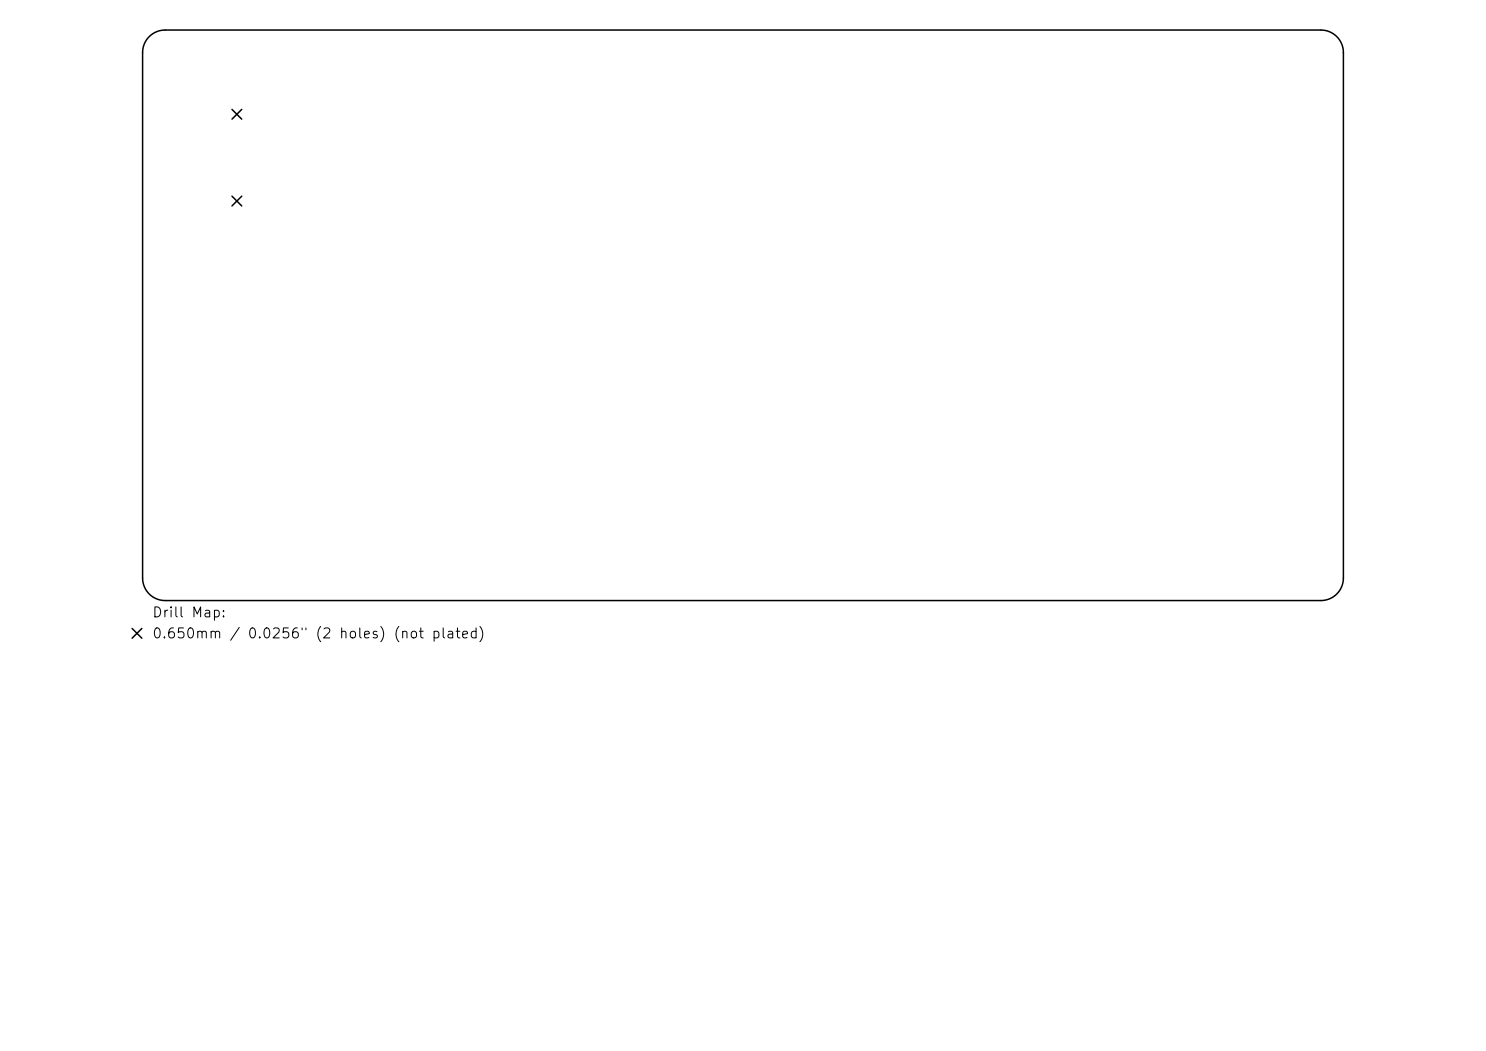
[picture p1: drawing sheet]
<svg xmlns="http://www.w3.org/2000/svg" width="297mm" height="210mm" viewBox="0 0 297 210" stroke-linecap="round" stroke-linejoin="round" font-family="sans-serif">
<defs><g id="words">
<g font-size="2">
<text x="30.3" y="123.9">Drill Map:</text>
<text x="30.3" y="128.1">0.650mm / 0.0256&quot; (2 holes) (not plated)</text>
</g>
</g></defs>
<path d="M29.8 7.3a4.5 4.5 0 0 1 3.2-1.3h231a4.5 4.5 0 0 1 4.5 4.5v105a4.5 4.5 0 0 1-4.5 4.5h-231a4.5 4.5 0 0 1-4.5-4.5v-105a4.5 4.5 0 0 1 1.3-3.2zM46.4 21.9l1.9 1.9M46.4 39.2l1.9 1.9M48.3 21.9l-1.9 1.9M48.3 39.2l-1.9 1.9M26.4 125.6l2 1.9M28.4 125.6l-2 1.9" fill="none" stroke="#000" stroke-width=".3"/>
<use href="#words"/>
</svg>
